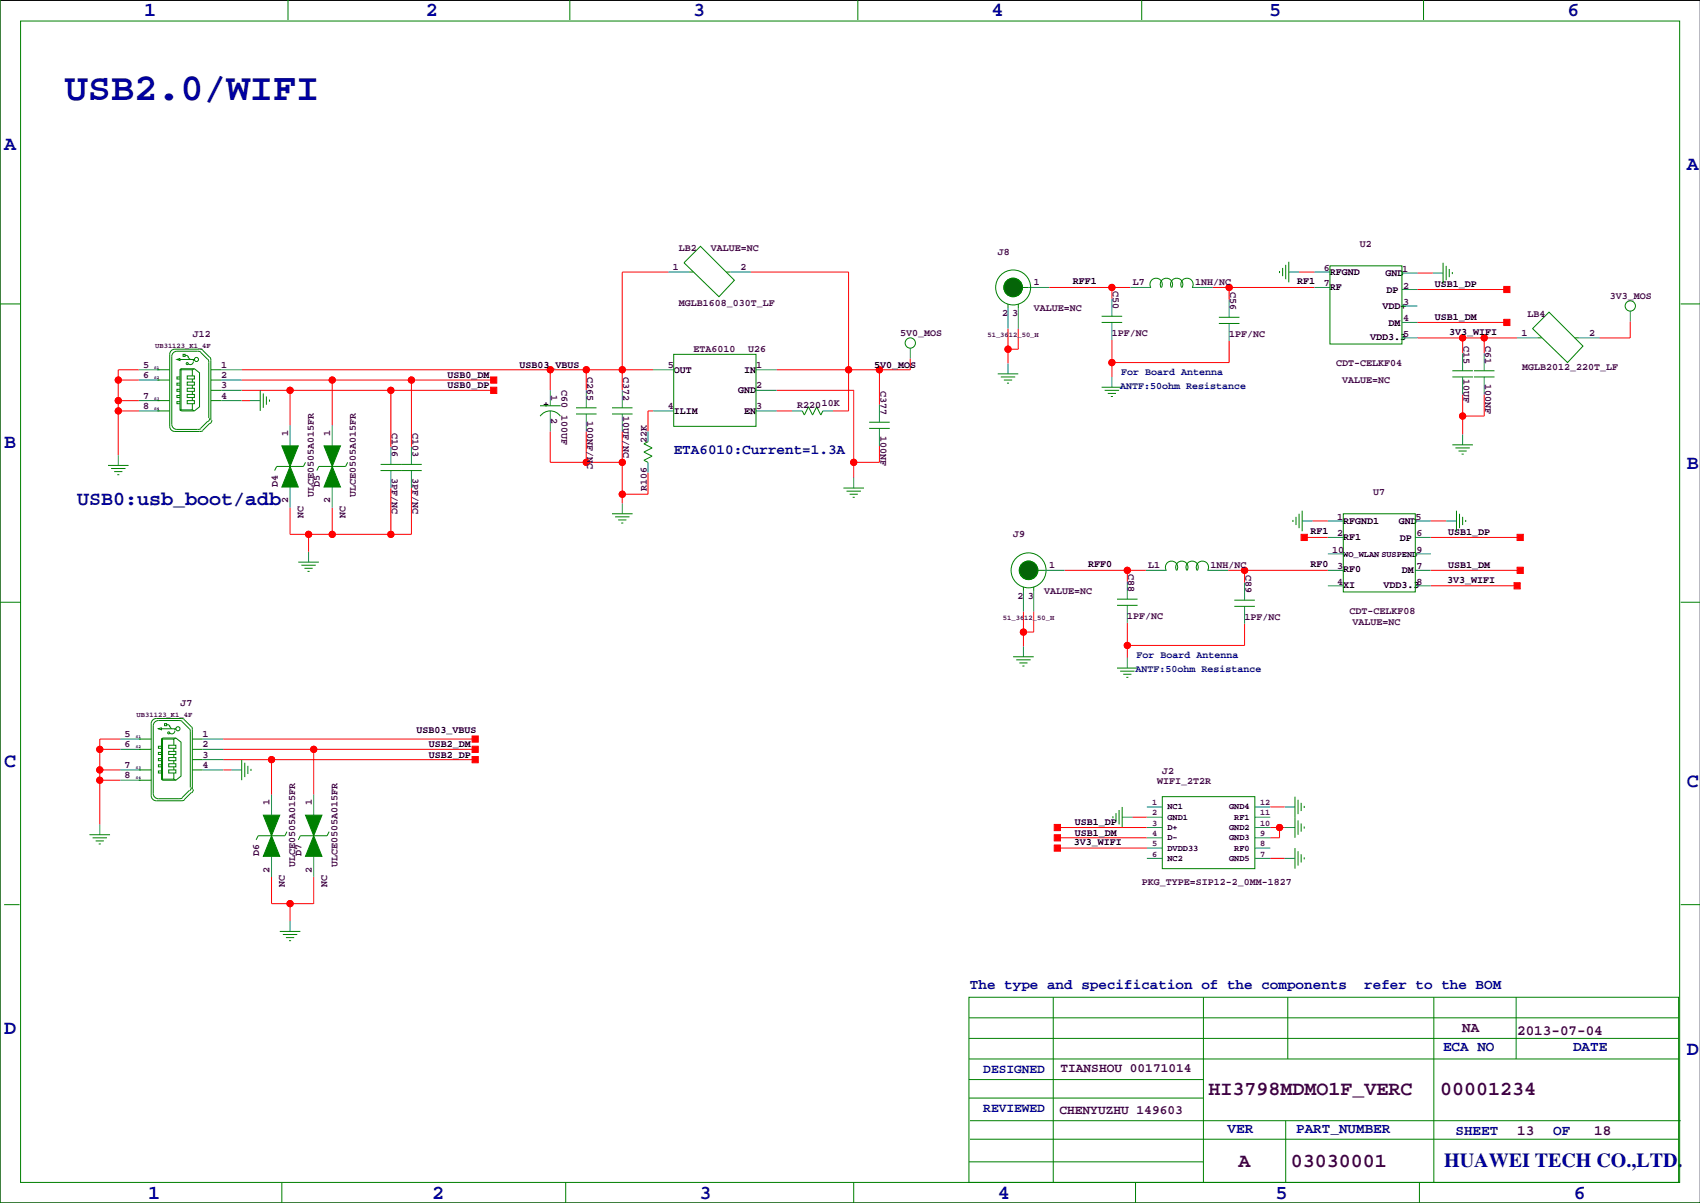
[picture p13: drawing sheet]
<svg xmlns="http://www.w3.org/2000/svg" width="420mm" height="297mm" viewBox="0 0 420 297" stroke-linecap="round" stroke-linejoin="round" font-family="sans-serif">
<defs><g id="words">
<text font-size="9.5" fill="#0000a0" x="16" y="24.6">USB2.0/WIFI</text>
<g font-size="4.9" fill="#0000a0">
<text x="35.6" y="3.9">1</text>
<text x="105.2" y="3.9">2</text>
<text x="171.2" y="3.9">3</text>
<text x="244.9" y="3.9">4</text>
<text x="313.4" y="3.9">5</text>
<text x="387.1" y="3.9">6</text>
<text x="1" y="36.9">A</text>
<text x="416.6" y="42">A</text>
<text x="1" y="110.6">B</text>
<text x="416.6" y="115.7">B</text>
<text x="19" y="124.6">USB0:usb_boot/adb</text>
<text x="1" y="189.3">C</text>
<text x="416.6" y="194.4">C</text>
<text x="1" y="255.4">D</text>
<text x="416.6" y="260.5">D</text>
<text x="356.6" y="288">HUAWEI TECH CO.,LTD.</text>
<text x="36.6" y="296">1</text>
<text x="106.7" y="296">2</text>
<text x="172.7" y="296">3</text>
<text x="246.4" y="296">4</text>
<text x="315" y="296">5</text>
<text x="388.6" y="296">6</text>
</g>
<g font-size="4.9" fill="#400040">
<text x="298.5" y="270.5">HI3798MDMO1F_VERC</text>
<text x="355.6" y="270.5">00001234</text>
<text x="305.9" y="288.3">A</text>
<text x="318.8" y="288.3">03030001</text>
</g>
<g font-size="3.5" fill="#0000a0">
<text x="166.4" y="112.2">ETA6010:Current=1.3A</text>
<text x="239.5" y="244.2">The type and specification of the components</text>
<text x="336.9" y="244.2">refer to the BOM</text>
<text x="356.4" y="259.4">ECA NO</text>
<text x="388.5" y="259.4">DATE</text>
<text x="303.1" y="279.7">VER</text>
<text x="320.1" y="279.7">PART_NUMBER</text>
<text x="359.4" y="280.3">SHEET</text>
<text x="383.5" y="280.3">OF</text>
</g>
<g font-size="3.5" fill="#400040">
<text x="361.1" y="254.9">NA</text>
<text x="374.6" y="255.7">2013-07-04</text>
<text x="374.6" y="280.3">13</text>
<text x="393.7" y="280.3">18</text>
</g>
<g font-size="3.2" fill="#0000a0">
<text x="242.8" y="264.9">DESIGNED</text>
<text x="242.8" y="274.5">REVIEWED</text>
</g>
<g font-size="3.2" fill="#400040">
<text x="261.9" y="264.7">TIANSHOU 00171014</text>
<text x="261.6" y="275.1">CHENYUZHU 149603</text>
</g>
<g font-size="2.5" fill="#400040">
<text x="167.6" y="62.1">LB2</text>
<text x="175.5" y="62.1">VALUE=NC</text>
<text x="246.4" y="62.9">J8</text>
<text x="335.8" y="61.1">U2</text>
<text x="166.2" y="66.7">1</text>
<text x="182.9" y="66.7">2</text>
<text x="255.3" y="70.5">1</text>
<text x="274.8" y="71.9" transform="rotate(90 274.8 71.9)">C50</text>
<text x="279.7" y="70.5">L7</text>
<text x="295.1" y="70.5">1NH/NC</text>
<text x="326.9" y="66.9">6</text>
<text x="326.9" y="70.7">7</text>
<text x="346.2" y="67.2">1</text>
<text x="346.5" y="71.2">2</text>
<text x="167.6" y="75.6">MGLB1608_030T_LF</text>
<text x="255.3" y="76.8">VALUE=NC</text>
<text x="303.8" y="72.1" transform="rotate(90 303.8 72.1)">C56</text>
<text x="346.5" y="75.3">3</text>
<text x="397.5" y="73.8">3V3_MOS</text>
<text x="47.6" y="83.2">J12</text>
<text x="222.2" y="82.9">5V0_MOS</text>
<text x="247.4" y="78.1">2</text>
<text x="250" y="78.1">3</text>
<text x="274.6" y="82.9">1PF/NC</text>
<text x="303.5" y="83.2">1PF/NC</text>
<text x="346.5" y="79.4">4</text>
<text x="346.5" y="83.2">5</text>
<text x="375.7" y="82.9">1</text>
<text x="377.2" y="78.3">LB4</text>
<text x="392.4" y="82.9">2</text>
<text x="171.2" y="87">ETA6010</text>
<text x="184.8" y="87">U26</text>
<text x="361.4" y="85.3" transform="rotate(90 361.4 85.3)">C15</text>
<text x="366.7" y="85.3" transform="rotate(90 366.7 85.3)">C61</text>
<text x="35.3" y="93.3">6</text>
<text x="35.3" y="90.8">5</text>
<text x="54.6" y="90.8">1</text>
<text x="54.6" y="93.3">2</text>
<text x="54.6" y="95.9">3</text>
<text x="145" y="93" transform="rotate(90 145 93)">C265</text>
<text x="153.9" y="93" transform="rotate(90 153.9 93)">C372</text>
<text x="164.9" y="90.8">5</text>
<text x="186.7" y="95.9">2</text>
<text x="186.7" y="90.8">1</text>
<text x="329.9" y="90.3">CDT-CELKF04</text>
<text x="331.5" y="94.6">VALUE=NC</text>
<text x="361.4" y="93.6" transform="rotate(90 361.4 93.6)">10UF</text>
<text x="366.7" y="94.9" transform="rotate(90 366.7 94.9)">100NF</text>
<text x="375.9" y="91.3">MGLB2012_220T_LF</text>
<text x="35.3" y="101">8</text>
<text x="35.3" y="98.4">7</text>
<text x="54.6" y="98.4">4</text>
<text x="136.1" y="97.4" transform="rotate(90 136.1 97.4)">1</text>
<text x="138.7" y="96.4" transform="rotate(90 138.7 96.4)">C60</text>
<text x="164.9" y="101">4</text>
<text x="186.7" y="101">3</text>
<text x="196.8" y="100.7">R22010K</text>
<text x="217.4" y="96.5" transform="rotate(90 217.4 96.5)">C377</text>
<text x="71.1" y="107.6" transform="rotate(-90 71.1 107.6)">1</text>
<text x="81.5" y="107.6" transform="rotate(-90 81.5 107.6)">1</text>
<text x="96.7" y="107" transform="rotate(90 96.7 107)">C106</text>
<text x="101.8" y="107" transform="rotate(90 101.8 107)">C103</text>
<text x="136.1" y="103.2" transform="rotate(90 136.1 103.2)">2</text>
<text x="138.7" y="102.5" transform="rotate(90 138.7 102.5)">100UF</text>
<text x="145" y="104" transform="rotate(90 145 104)">100NF/NC</text>
<text x="153.9" y="102.7" transform="rotate(90 153.9 102.7)">10UF/NC</text>
<text x="217.4" y="107.6" transform="rotate(90 217.4 107.6)">100NF</text>
<text x="159.8" y="109.3" transform="rotate(-90 159.8 109.3)">22K</text>
<text x="96.7" y="118" transform="rotate(90 96.7 118)">3PF/NC</text>
<text x="101.8" y="118" transform="rotate(90 101.8 118)">3PF/NC</text>
<text x="68.6" y="120.3" transform="rotate(-90 68.6 120.3)">D4</text>
<text x="71.1" y="124.3" transform="rotate(-90 71.1 124.3)">2</text>
<text x="77.5" y="122.8" transform="rotate(-90 77.5 122.8)">ULCE0505A015FR</text>
<text x="79" y="120.3" transform="rotate(-90 79 120.3)">D5</text>
<text x="81.5" y="124.3" transform="rotate(-90 81.5 124.3)">2</text>
<text x="87.9" y="122.8" transform="rotate(-90 87.9 122.8)">ULCE0505A015FR</text>
<text x="159.8" y="121.4" transform="rotate(-90 159.8 121.4)">R106</text>
<text x="339.1" y="122.3">U7</text>
<text x="74.9" y="127.9" transform="rotate(-90 74.9 127.9)">NC</text>
<text x="85.3" y="127.9" transform="rotate(-90 85.3 127.9)">NC</text>
<text x="330.2" y="128.4">1</text>
<text x="349.5" y="128.4">5</text>
<text x="250.2" y="132.7">J9</text>
<text x="328.9" y="136.5">10</text>
<text x="330.2" y="132.4">2</text>
<text x="349.8" y="132.4">6</text>
<text x="349.8" y="136.5">9</text>
<text x="259.1" y="140.3">1</text>
<text x="278.6" y="141.7" transform="rotate(90 278.6 141.7)">C88</text>
<text x="283.5" y="140.3">L1</text>
<text x="299" y="140.3">1NH/NC</text>
<text x="307.6" y="142" transform="rotate(90 307.6 142)">C89</text>
<text x="330.2" y="140.6">3</text>
<text x="349.8" y="140.6">7</text>
<text x="251.2" y="147.9">2</text>
<text x="253.8" y="147.9">3</text>
<text x="257.8" y="146.7">VALUE=NC</text>
<text x="330.2" y="144.4">4</text>
<text x="349.8" y="144.4">8</text>
<text x="278.4" y="152.8">1PF/NC</text>
<text x="307.3" y="153">1PF/NC</text>
<text x="333.2" y="151.5">CDT-CELKF08</text>
<text x="334" y="154.3">VALUE=NC</text>
<text x="44.5" y="174.4">J7</text>
<text x="30.8" y="184.5">6</text>
<text x="30.8" y="182">5</text>
<text x="50" y="182">1</text>
<text x="50" y="184.5">2</text>
<text x="30.8" y="189.6">7</text>
<text x="50" y="187.1">3</text>
<text x="50" y="189.6">4</text>
<text x="287" y="191.1">J2</text>
<text x="30.8" y="192.1">8</text>
<text x="285.8" y="193.7">WIFI_2T2R</text>
<text x="66.6" y="198.7" transform="rotate(-90 66.6 198.7)">1</text>
<text x="77" y="198.7" transform="rotate(-90 77 198.7)">1</text>
<text x="64" y="211.4" transform="rotate(-90 64 211.4)">D6</text>
<text x="66.6" y="215.5" transform="rotate(-90 66.6 215.5)">2</text>
<text x="72.9" y="214" transform="rotate(-90 72.9 214)">ULCE0505A015FR</text>
<text x="74.4" y="211.4" transform="rotate(-90 74.4 211.4)">D7</text>
<text x="77" y="215.5" transform="rotate(-90 77 215.5)">2</text>
<text x="83.3" y="214" transform="rotate(-90 83.3 214)">ULCE0505A015FR</text>
<text x="70.4" y="219.1" transform="rotate(-90 70.4 219.1)">NC</text>
<text x="80.8" y="219.1" transform="rotate(-90 80.8 219.1)">NC</text>
<text x="281.9" y="218.6">PKG_TYPE=SIP12-2_0MM-1827</text>
</g>
<g font-size="2.5">
<text x="264.9" y="70.2">RFF1</text>
<text x="320.3" y="70.2">RF1</text>
<text x="328.4" y="67.9">RFGND</text>
<text x="328.4" y="71.5">RF</text>
<text x="342.1" y="68.2">GND</text>
<text x="354.3" y="71">USB1_DP</text>
<text x="341.4" y="76.3">VDD+</text>
<text x="342.4" y="72.3">DP</text>
<text x="338.3" y="83.9">VDD3.3</text>
<text x="342.9" y="80.4">DM</text>
<text x="354.3" y="79.1">USB1_DM</text>
<text x="357.9" y="82.7">3V3_WIFI</text>
<text x="110.5" y="95.9">USB0_DP</text>
<text x="110.5" y="93.3">USB0_DM</text>
<text x="128.3" y="90.8">USB03_VBUS</text>
<text x="166.4" y="92">OUT</text>
<text x="183.7" y="92">IN</text>
<text x="215.9" y="90.8">5V0_MOS</text>
<text x="134.1" y="100.4">+</text>
<text x="182.2" y="97.1">GND</text>
<text x="166.4" y="102.2">ILIM</text>
<text x="183.7" y="102.2">EN</text>
<text x="323.6" y="131.9">RF1</text>
<text x="331.7" y="129.4">RFGND1</text>
<text x="345.4" y="129.4">GND</text>
<text x="331.7" y="133.2">RF1</text>
<text x="345.7" y="133.5">DP</text>
<text x="357.6" y="132.2">USB1_DP</text>
<text x="268.7" y="140.1">RFF0</text>
<text x="323.6" y="140.1">RF0</text>
<text x="331.7" y="141.3">RF0</text>
<text x="346.2" y="141.6">DM</text>
<text x="357.4" y="143.9">3V3_WIFI</text>
<text x="357.6" y="140.3">USB1_DM</text>
<text x="331.7" y="145.1">XI</text>
<text x="341.6" y="145.1">VDD3.3</text>
<text x="102.9" y="181">USB03_VBUS</text>
<text x="105.9" y="184.5">USB2_DM</text>
<text x="105.9" y="187.1">USB2_DP</text>
<text x="265.4" y="203.8">USB1_DP</text>
<text x="265.2" y="208.6">3V3_WIFI</text>
<text x="265.4" y="206.4">USB1_DM</text>
</g>
<g font-size="2.5" fill="#0000a0">
<text x="276.9" y="92.6">For Board Antenna</text>
<text x="276.6" y="96.1">ANTF:50ohm Resistance</text>
<text x="280.4" y="166">ANTF:50ohm Resistance</text>
<text x="280.7" y="162.4">For Board Antenna</text>
</g>
<g font-size="2.1">
<text x="331.7" y="137.6">WO_WLAN SUSPEND</text>
<text x="288.3" y="199.8">NC1</text>
<text x="288.3" y="202.4">GND1</text>
<text x="303.5" y="199.8">GND4</text>
<text x="304.8" y="202.4">RF1</text>
<text x="288.3" y="204.9">D+</text>
<text x="288.3" y="207.5">D-</text>
<text x="303.5" y="204.9">GND2</text>
<text x="303.5" y="207.5">GND3</text>
<text x="288.3" y="210">DVDD33</text>
<text x="288.3" y="212.5">NC2</text>
<text x="303.5" y="212.5">GND5</text>
<text x="304.8" y="210">RF0</text>
</g>
<g font-size="2.1" fill="#400040">
<text x="284.5" y="198.8">1</text>
<text x="284.5" y="201.4">2</text>
<text x="284.5" y="203.9">3</text>
<text x="311.2" y="198.8">12</text>
<text x="311.2" y="203.9">10</text>
<text x="311.2" y="201.4">11</text>
<text x="284.5" y="206.4">4</text>
<text x="284.5" y="209">5</text>
<text x="311.2" y="206.4">9</text>
<text x="311.2" y="209">8</text>
<text x="284.5" y="211.5">6</text>
<text x="311.2" y="211.5">7</text>
</g>
<g font-size="1.8" fill="#400040">
<text x="243.8" y="83.3">51_3612_50_H</text>
<text x="38.3" y="85.9">UB31123_K1_4F</text>
<text x="247.6" y="153.2">51_3612_50_H</text>
<text x="33.7" y="177">UB31123_K1_4F</text>
</g>
<g font-size="1.1">
<text x="38.1" y="91.1">S1</text>
<text x="38.1" y="93.6">S2</text>
<text x="38.1" y="98.7">S3</text>
<text x="38.1" y="101.2">S4</text>
<text x="33.5" y="182.3">S1</text>
<text x="33.5" y="184.8">S2</text>
<text x="33.5" y="189.9">S3</text>
<text x="33.5" y="192.4">S4</text>
</g>
</g></defs>
<path d="M419.9 .1h-419.9v296.9h419.9" fill="none" stroke="#000" stroke-width=".25"/>
<g fill="none" stroke="#f00" stroke-width=".25">
<path d="M165.1 67.2h-11.4v29.2M185.4 67.2h24.1v34.3h-3.8M259.1 71h20M274.6 71v2.8M299.5 71h25.1M303.5 71v3M320.8 67.2h3.8M350 79.6h22.1M350 71.5h22.1M350 67.4h3.8M402.6 79.4v4h-7.6M29.2 93.8h5.1"/>
<path d="M29.2 98.9h5.1M34.3 91.3h-5.1v21.1M59.7 93.8h62.2M59.7 96.4h62.2M59.7 91.3h101.6M59.7 98.9h2M71.6 96.4v8.6M82 93.8v11.2M96.5 96.4v13.9M101.6 93.8v16.5M135.9 91.3v5.1M144.8 91.3v5.1"/>
<path d="M191.8 96.4h19v21.6M217.2 91.3v8.6M224.8 88.5v2.8h-33M248.9 81.1v8.7M251.5 81.1v5.1h-2.6M274.6 83.9v9.2M303.5 84.2v5.3h-28.9M350 83.4h24.6M361.2 83.4v3.8M361.2 97.4v9.9M366.5 83.4v3.8M366.5 97.4v5.3h-5.3"/>
<path d="M29.2 101.5h5.1M135.9 106.5v7.7h17.8M144.8 106.5v7.7M153.7 106.5v17.8M160 116.7v5.3h-6.3M161.3 101.5h-1.3v5M191.8 101.5h3.8M217.2 110.1v4.1h-6.4M76.2 131.9v4.4M82 125.3v6.6M96.5 120.5v11.4M101.6 120.5v11.4h-30v-6.6"/>
<path d="M322.1 132.7h5.8M324.1 128.6h3.8M353.3 128.6h3.8M353.3 132.7h22.1M252.7 151v8.6M255.3 151v5.1h-2.6M262.9 140.8h20.1M278.4 140.8v2.8M278.4 153.8v8.6M303.3 140.8h24.6M307.3 154v5.4h-28.9M307.3 140.8v3.1"/>
<path d="M353.3 140.8h22.1M353.3 144.6h21.3M24.6 185h5.1M24.6 190.1h5.1M24.6 192.6h5.1M29.7 182.5h-5.1v21.1M55.1 187.6h62.2M55.1 185h62.2M55.1 190.1h2M55.1 182.5h62.2M67.1 187.6v8.6M77.5 185v11.2"/>
<path d="M313.7 199.2h3.5M67.1 216.5v6.6h10.4v-6.6M261.1 204.3h22.1M261.1 206.9h22.1M261.1 209.4h22.1M279.7 201.8h3.5M313.7 204.3h3.5M313.7 211.9h3.5M316 204.3v2.6h-2.3M71.6 223.1v4.3"/>
<circle cx="274.6" cy="71" r=".76"/>
<circle cx="303.5" cy="71" r=".76"/>
<circle cx="29.2" cy="98.9" r=".76"/>
<circle cx="29.2" cy="93.8" r=".76"/>
<circle cx="71.6" cy="96.4" r=".76"/>
<circle cx="82" cy="93.8" r=".76"/>
<circle cx="96.5" cy="96.4" r=".76"/>
<circle cx="101.6" cy="93.8" r=".76"/>
<circle cx="135.9" cy="91.3" r=".76"/>
<circle cx="144.8" cy="91.3" r=".76"/>
<circle cx="153.7" cy="91.3" r=".76"/>
<circle cx="209.6" cy="91.3" r=".76"/>
<circle cx="217.2" cy="91.3" r=".76"/>
<circle cx="248.9" cy="86.2" r=".76"/>
<circle cx="274.6" cy="89.5" r=".76"/>
<circle cx="361.2" cy="83.4" r=".76"/>
<circle cx="366.5" cy="83.4" r=".76"/>
<circle cx="29.2" cy="101.5" r=".76"/>
<circle cx="144.8" cy="114.2" r=".76"/>
<circle cx="153.7" cy="114.2" r=".76"/>
<circle cx="210.8" cy="114.2" r=".76"/>
<circle cx="361.2" cy="102.7" r=".76"/>
<circle cx="76.2" cy="131.9" r=".76"/>
<circle cx="82" cy="131.9" r=".76"/>
<circle cx="96.5" cy="131.9" r=".76"/>
<circle cx="153.7" cy="122" r=".76"/>
<circle cx="252.7" cy="156.1" r=".76"/>
<circle cx="278.4" cy="159.4" r=".76"/>
<circle cx="278.4" cy="140.8" r=".76"/>
<circle cx="307.3" cy="140.8" r=".76"/>
<circle cx="24.6" cy="185" r=".76"/>
<circle cx="24.6" cy="190.1" r=".76"/>
<circle cx="24.6" cy="192.6" r=".76"/>
<circle cx="67.1" cy="187.6" r=".76"/>
<circle cx="77.5" cy="185" r=".76"/>
<circle cx="316" cy="204.3" r=".76"/>
<circle cx="71.6" cy="223.1" r=".76"/>
</g>
<g fill="#f00" stroke="#f00" stroke-width=".25">
<path d="M121.2 93.1h1.5v1.5h-1.5z" fill-rule="evenodd"/>
<path d="M121.2 95.6h1.5v1.5h-1.5z" fill-rule="evenodd"/>
<path d="M116.6 186.8h1.5v1.5h-1.5z" fill-rule="evenodd"/>
<path d="M116.6 184.3h1.5v1.5h-1.5z" fill-rule="evenodd"/>
<path d="M321.3 131.9h1.5v1.6h-1.5z" fill-rule="evenodd"/>
<path d="M371.3 78.9h1.6v1.5h-1.6z" fill-rule="evenodd"/>
<path d="M371.3 70.7h1.6v1.5h-1.6z" fill-rule="evenodd"/>
<path d="M374.6 131.9h1.6v1.6h-1.6z" fill-rule="evenodd"/>
<path d="M374.6 140.1h1.6v1.5h-1.6z" fill-rule="evenodd"/>
<path d="M373.9 143.9h1.5v1.5h-1.5z" fill-rule="evenodd"/>
<path d="M260.3 203.6h1.6v1.5h-1.6z" fill-rule="evenodd"/>
<path d="M260.3 206.1h1.6v1.5h-1.6z" fill-rule="evenodd"/>
<path d="M260.3 208.6h1.6v1.6h-1.6z" fill-rule="evenodd"/>
<path d="M116.6 181.7h1.5v1.5h-1.5z" fill-rule="evenodd"/>
<circle cx="82" cy="93.8" r=".76"/>
<circle cx="101.6" cy="93.8" r=".76"/>
<circle cx="71.6" cy="96.4" r=".76"/>
<circle cx="96.5" cy="96.4" r=".76"/>
<circle cx="76.2" cy="131.9" r=".76"/>
<circle cx="82" cy="131.9" r=".76"/>
<circle cx="96.5" cy="131.9" r=".76"/>
<circle cx="67.1" cy="187.6" r=".76"/>
<circle cx="77.5" cy="185" r=".76"/>
<circle cx="24.6" cy="185" r=".76"/>
<circle cx="24.6" cy="190.1" r=".76"/>
<circle cx="24.6" cy="192.6" r=".76"/>
<circle cx="71.6" cy="223.1" r=".76"/>
<circle cx="210.8" cy="114.2" r=".76"/>
<circle cx="135.9" cy="91.3" r=".76"/>
<circle cx="144.8" cy="91.3" r=".76"/>
<circle cx="153.7" cy="91.3" r=".76"/>
<circle cx="153.7" cy="122" r=".76"/>
<circle cx="153.7" cy="114.2" r=".76"/>
<circle cx="144.8" cy="114.2" r=".76"/>
<circle cx="29.2" cy="101.5" r=".76"/>
<circle cx="29.2" cy="98.9" r=".76"/>
<circle cx="29.2" cy="93.8" r=".76"/>
<circle cx="316" cy="204.3" r=".76"/>
<circle cx="278.4" cy="159.4" r=".76"/>
<circle cx="274.6" cy="71" r=".76"/>
<circle cx="248.9" cy="86.2" r=".76"/>
<circle cx="278.4" cy="140.8" r=".76"/>
<circle cx="366.5" cy="83.4" r=".76"/>
<circle cx="361.2" cy="83.4" r=".76"/>
<circle cx="361.2" cy="102.7" r=".76"/>
<circle cx="307.3" cy="140.8" r=".76"/>
<circle cx="303.5" cy="71" r=".76"/>
<circle cx="274.6" cy="89.5" r=".76"/>
<circle cx="252.7" cy="156.1" r=".76"/>
<circle cx="217.2" cy="91.3" r=".76"/>
<circle cx="209.6" cy="91.3" r=".76"/>
</g>
<g fill="none" stroke="#008080" stroke-width=".25">
<path d="M165.1 67.2h5.1M180.3 67.2h5.1M248.9 76.1v5M251.5 76.1v5M254 71h5.1M274.6 73.8v4.3M274.6 79.6v4.3M279.1 71h5.1M294.4 71h5.1M303.5 74v4.3M303.5 79.9v4.3M318.3 67.2h2.5"/>
<path d="M324.6 67.2h3.8M324.6 71h3.8M346.2 67.4h3.8M346.2 79.6h3.8M346.2 71.5h3.8M346.2 75.6h3.8M353.8 67.4h2.6M402.6 76.8v2.6M34.3 98.9h5.1M34.3 91.3h5.1M34.3 93.8h5.1M54.6 98.9h5.1"/>
<path d="M54.6 91.3h5.1M54.6 93.8h5.1M54.6 96.4h5.1M61.7 98.9h2.6M135.9 96.4v3.8M144.8 96.4v4.3M161.3 91.3h5.1M186.7 91.3h5.1M186.7 96.4h5.1M217.2 99.9v4.4M224.8 86v2.5M248.9 89.8v2.5"/>
<path d="M274.6 93.1v2.5M346.2 83.4h3.8M361.2 87.2v4.4M361.2 93.1v4.3M366.5 87.2v4.4M366.5 93.1v4.3M374.6 83.4h5.1M389.9 83.4h5.1M29.2 112.4v2.5M34.3 101.5h5.1M71.6 105v5.1M82 105v5.1"/>
<path d="M96.5 110.3v4.4M96.5 116.2v4.3M135.9 101.5v5M144.8 102.2v4.3M160 106.5v2.6M160 114.2v2.5M161.3 101.5h5.1M186.7 101.5h5.1M195.6 101.5h2.5M203.2 101.5h2.5M210.8 118v2.5M217.2 105.8v4.3"/>
<path d="M361.2 107.3v2.5M71.6 120.3v5M76.2 136.3v2.5M82 120.3v5M153.7 124.3v2.6M321.6 128.6h2.5M327.9 128.6h3.8M327.9 132.7h3.8M327.9 136.8h3.8M349.5 128.6h3.8M349.5 132.7h3.8M349.5 136.8h3.8"/>
<path d="M357.1 128.6h2.6M252.7 159.6v2.6M278.4 143.6v4.3M278.4 149.5v4.3M283 140.8h5M298.2 140.8h5.1M307.3 143.9v4.3M307.3 149.7v4.3M327.9 140.8h3.8M327.9 144.6h3.8M349.5 140.8h3.8M349.5 144.6h3.8"/>
<path d="M278.4 162.4v2.6M57.1 190.1h2.6M283.2 199.2h3.8M309.9 199.2h3.8M317.2 199.2h2.6M24.6 203.6v2.5M277.1 201.8h2.6M283.2 204.3h3.8M283.2 211.9h3.8M283.2 201.8h3.8M283.2 206.9h3.8M283.2 209.4h3.8"/>
<path d="M309.9 204.3h3.8M309.9 211.9h3.8M309.9 201.8h3.8M309.9 206.9h3.8M309.9 209.4h3.8M317.2 204.3h2.6M317.2 211.9h2.6"/>
</g>
<g fill="none" stroke="#008000" stroke-width=".25">
<path d="M168.9 64.9l4.1-4.1 8.4 8.4-3.9 4.1zM170.2 67.2h1M179.3 67.2h1M248.9 75v1.1M250.2 71h.1M251.5 75v1.1M252.5 71h1.5M272 78.1h5.1M272 79.6h5.1M284.2 71a1.52 1.52 0 0 1 1.3-2.3 1.52 1.52 0 0 1 1.3 2.3M286.7 71a1.52 1.52 0 0 1 1.3-2.3 1.52 1.52 0 0 1 1.3 2.3M289.3 71a1.52 1.52 0 0 1 1.3-2.3 1.52 1.52 0 0 1 1.3 2.3"/>
<path d="M291.8 71a1.52 1.52 0 0 1 1.3-2.3 1.52 1.52 0 0 1 1.3 2.3M301 78.3h5.1M301 79.9h5.1M316 66.9v.5M316.7 66.2v2M317.5 65.4v3.5M318.3 64.6v5.1M328.4 65.6h17.8v19.3h-17.8zM356.4 64.9v5.1M357.1 65.6v3.6M357.9 66.4v2M358.6 67.2v.5"/>
<path d="M382.5 77.1l8.4 8.4-3.8 4-8.6-8.4zM38.9 93.8h3M38.9 98.9h3M38.9 91.3h3M43.7 88.8l.7-.3v.5zM44.4 96.1h-.7v.5h.7M44.4 94.6h-.7v.5h.7M44.4 93.1h-.7v.5h.7M44.4 97.6h-.7v.6h.7M44.4 99.2h-.7v.5h.7M44.4 88.8h3.6l-.2 .3M44.7 91l-.3 .3"/>
<path d="M44.7 91v10.5M44.7 91h3.3M45.2 87.5h.5v.5h-.5zM45.7 87.8h.5l.3 .5M46.2 92.8h1.8v.8h-1.8zM46.2 94.3h1.8v.8h-1.8zM46.2 95.9h1.8v.7h-1.8zM46.2 97.4h1.8v.8h-1.8zM46.2 98.9h1.8v.8h-1.8zM46.5 88l.1 .4 .4 .3M47.5 92.8v-1.5h-3.1v9.9h3.1v-1.5M47.5 93.6v.7"/>
<path d="M47.5 95.1v.8M47.5 96.6v.8M47.5 98.2v.7M47.8 89.3a.76 .76 0 0 1-.5 .7 .76 .76 0 0 1-.8-.2M48 91l1.3 1.1v8.3l-1.3 1.1M48 91l-.5 .3M49.5 87l1.8 1.8M49.6 87l-.5-.3h-5.4a1.27 1.27 0 0 0-1.3 1.3v16.8a1.27 1.27 0 0 0 1.3 1.2h5.4l.5-.1M50 86.5l1.8 1.8M50.1 86.4l-.5-.2h-6.4a1.27 1.27 0 0 0-1.3 1.3v17.8a1.27 1.27 0 0 0 1.3 1.2h6.1M51.3 88.7l.3 .5v14M51.8 88.2l.3 .5v15"/>
<path d="M52.1 93.8h2.5M52.1 96.4h2.5M52.1 98.9h2.5M52.1 91.3h2.5M64.3 96.4v5.1M65 97.1v3.6M65.8 97.9v2M66.5 98.7v.5M166.4 87.5h20.3v17.8h-20.3zM246.4 92.3h5.1M247.1 93.1h3.6M247.9 93.8h2"/>
<path d="M248.7 94.6h.5M272 95.6h5.1M272.8 96.4h3.6M273.6 97.1h2M274.3 97.9h.5M358.6 93.1h5.1M358.6 91.6h5.1M364 93.1h5.1M364 91.6h5.1M379.7 83.4h1M388.9 83.4h1M26.7 114.9h5"/>
<path d="M27.4 115.7h3.6M28.2 116.4h2M29 117.2h.5M38.9 101.5h3M44.4 101.2l.3 .3M44.7 101.5h3.3M47.5 101.2l.5 .3M50.1 106.4l-.8 .1M51.3 104l-1.8 1.8M51.8 103.2l-.4 .9M51.8 104.5l-1.8 1.8M52.3 103.7l-.4 .9"/>
<path d="M75.4 114.2l-.5 1h-6.6l-.5 1M85.9 114.2l-.6 1h-6.6l-.5 1M94 114.7h5.1M94 116.2h5.1M133.3 100.2h5.1M133.4 102.8a3 3 0 0 1 5 0M142.2 100.7h5.1M142.2 102.2h5.1M160 109.1l-1 .5 2 1-2 1 2 1-2 1.1 1 .5M198.1 101.5l.5 1 1-2.1 1.1 2.1 1-2.1 1 2.1 .5-1M214.6 104.3h5.1M214.6 105.8h5.1"/>
<path d="M358.6 109.8h5.1M359.4 110.6h3.6M360.2 111.4h2M360.9 112.1h.5M73.7 138.8h5M74.4 139.6h3.6M151.1 126.9h5.1M151.9 127.6h3.5M152.7 128.4h2M153.4 129.1h.5M208.3 120.5h5.1M209 121.3h3.6"/>
<path d="M209.8 122h2M210.6 122.8h.5M319.3 128.4v.5M320 127.6v2.1M320.8 126.9v3.5M321.6 126.1v5.1M331.7 126.9h17.8v19.3h-17.8zM359.7 126.1v5.1M360.4 126.9v3.5M361.2 127.6v2.1M361.9 128.4v.5M75.2 140.3h2"/>
<path d="M75.9 141.1h.6M275.8 147.9h5.1M275.8 149.5h5.1M288 140.9a1.52 1.52 0 0 1 1.3-2.4 1.52 1.52 0 0 1 1.3 2.4M290.5 140.9a1.52 1.52 0 0 1 1.3-2.4 1.52 1.52 0 0 1 1.4 2.4M293.1 140.9a1.52 1.52 0 0 1 1.3-2.4 1.52 1.52 0 0 1 1.3 2.4M295.6 140.9a1.52 1.52 0 0 1 1.3-2.4 1.52 1.52 0 0 1 1.3 2.4M304.8 148.2h5.1M304.8 149.7h5.1M250.2 162.2h5.1M251 162.9h3.5M251.7 163.7h2"/>
<path d="M252.5 164.5h.5M275.8 165h5.1M276.6 165.7h3.6M277.4 166.5h2M278.1 167.2h.5M59.7 187.6v5M60.5 188.3v3.6M61.2 189.1v2M62 189.9v.5M277.1 199.2v5.1M287 196.7h22.9v17.8h-22.9zM319.8 196.7v10.2"/>
<path d="M320.5 197.5v3.5M321.3 198.2v2.1M322.1 199v.5M22.1 206.1h5.1M22.9 206.9h3.5M23.6 207.6h2.1M24.4 208.4h.5M274.8 201.5v.5M275.6 200.8v2M276.4 200v3.6M319.8 209.4v5.1M320.5 202.6v3.5"/>
<path d="M320.5 210.2v3.5M321.3 203.3v2M321.3 210.9v2.1M322.1 204.1v.5M322.1 211.7v.5"/>
<circle cx="402.6" cy="75.6" r="1.27"/>
<circle cx="46.2" cy="89.8" r=".25"/>
<circle cx="48.5" cy="88.8" r=".51"/>
<circle cx="224.8" cy="84.7" r="1.27"/>
</g>
<g fill="#008000" stroke="#008000" stroke-width=".25">
<path d="M71.6 115.2l2.1 5.1h-4.1z" fill-rule="evenodd"/>
<path d="M69.6 110.1h4.1l-2.1 5.1z" fill-rule="evenodd"/>
<path d="M82 115.2l2.1 5.1h-4.1z" fill-rule="evenodd"/>
<path d="M80 110.1h4.1l-2.1 5.1z" fill-rule="evenodd"/>
</g>
<circle cx="250.2" cy="71" r="2.29" fill="#006000" stroke="#008000" stroke-width=".25"/>
<g fill="none" stroke="#008000" stroke-width=".25">
<path d="M252.7 144.9v1M254 140.8h.1M255.3 144.9v1M256.3 140.8h1.5"/>
<circle cx="250.2" cy="71" r="4.3"/>
<circle cx="250.2" cy="71" r="2.29"/>
</g>
<path d="M252.7 145.9v5.1M255.3 145.9v5.1M257.8 140.8h5.1" fill="none" stroke="#008080" stroke-width=".25"/>
<circle cx="254" cy="140.8" r="2.29" fill="#006000" stroke="#008000" stroke-width=".25"/>
<g fill="none" stroke="#008000" stroke-width=".25">
<path d="M0 -.1v297.1h419.9M71.1 0v4.9M140.7 0v4.9M211.8 0v4.9M281.9 0v4.9M351.5 0v4.9M5.1 5.2h409.7v286.8h-409.7zM0 75h5.1M415 75h4.9M99.1 114.7h5M99.1 116.2h5M151.1 100.7h5.1"/>
<path d="M151.1 102.2h5.1M0 148.7h5.1M415 148.7h4.9M39.1 179.9l.8-.2v.5zM39.9 179.9h3.5l-.2 .4M40.6 178.7h.5v.5h-.5zM41.2 179h.5l.2 .4M41.9 179.2l.2 .4 .3 .3M45 178.2l1.7 1.7M45 178.1l-.5-.2h-5.4a1.27 1.27 0 0 0-1.3 1.3v16.7a1.27 1.27 0 0 0 1.3 1.3h5.1M45.5 177.7l1.7 1.7M45.5 177.6l-.5-.2h-6.4a1.27 1.27 0 0 0-1.3 1.3v17.8a1.27 1.27 0 0 0 1.3 1.2h6.1"/>
<path d="M46.8 179.9l.2 .5v14M47.3 179.4l.2 .5v15M34.3 190.1h3M34.3 185h3M34.3 182.5h3M34.3 192.6h3M39.9 187.3h-.8v.5h.8M39.9 185.8h-.8v.5h.8M39.9 184.3h-.8v.5h.8M39.9 188.8h-.8v.5h.8M39.9 190.4h-.8v.5h.8M39.9 192.4l.2 .2"/>
<path d="M40.1 182.2l-.2 .3M40.1 192.6h3.3M40.1 182.2v10.4M40.1 182.2h3.3M41.7 184h1.7v.8h-1.7zM41.7 185.5h1.7v.8h-1.7zM41.7 187.1h1.7v.7h-1.7zM41.7 188.6h1.7v.7h-1.7zM41.7 190.1h1.7v.8h-1.7zM42.9 184v-1.5h-3v9.9h3v-1.5M42.9 192.4l.5 .2M42.9 184.8v.7"/>
<path d="M42.9 186.3v.8M42.9 187.8v.8M42.9 189.3v.8M43.2 180.5a.76 .76 0 0 1-.5 .7 .76 .76 0 0 1-.8-.2M43.4 182.2l1.3 1v8.4l-1.3 1M43.4 182.2l-.5 .3M45 197l-.8 .2M45.5 197.6l-.8 .1M46.7 195.2l-1.7 1.8M47.2 194.4l-.4 .9M47.2 195.7l-1.7 1.8M47.5 190.1h2.5"/>
<path d="M47.5 187.6h2.5M47.5 185h2.5M47.5 182.5h2.5M47.8 194.9l-.5 .9M70.9 205.3l-.5 1.1h-6.6l-.6 1M81.3 205.3l-.5 1.1h-6.6l-.5 1M1 223.4h3.8M69.1 230h5.1M69.8 230.7h3.6M70.6 231.5h2M71.4 232.3h.5M415 223.4h4.9"/>
<path d="M239.3 246.2h175.2v45.8h-175.2zM239.3 251.3h175.2M239.3 256.4h175.2M260.1 246.2v45.8M297.2 246.2v45.8M318 246.2v15.3M354.1 246.2v45.8M374.4 246.2v15.3M239.3 266.6h57.9M239.3 261.5h175.2M239.3 271.1h57.9M239.5 276.7h175.5"/>
<path d="M317.5 276.7v15.3M69.6 292v5M139.7 292v5M210.8 292v5M239.3 286.9h57.9M239.5 281.3h175M280.4 292v5M350.5 292v5M383.5 287.4h.1"/>
<circle cx="254" cy="140.8" r="4.3"/>
<circle cx="254" cy="140.8" r="2.29"/>
<circle cx="43.9" cy="179.9" r=".51"/>
<circle cx="41.7" cy="181" r=".25"/>
</g>
<g fill="none" stroke="#008080" stroke-width=".25">
<path d="M153.7 96.4v4.3M101.6 110.3v4.4M101.6 116.2v4.3M153.7 102.2v4.3M29.7 182.5h5.1M29.7 185h5.1M29.7 190.1h5.1M29.7 192.6h5.1M50 182.5h5.1M50 185h5.1M50 190.1h5.1M50 187.6h5.1"/>
<path d="M67.1 196.2v5.1M77.5 196.2v5.1M67.1 211.4v5.1M77.5 211.4v5.1M71.6 227.4v2.6"/>
</g>
<g fill="#008000" stroke="#008000" stroke-width=".25">
<path d="M67.1 206.4l2 5h-4.1z" fill-rule="evenodd"/>
<path d="M65 201.3h4.1l-2 5.1z" fill-rule="evenodd"/>
<path d="M77.5 206.4l2 5h-4.1z" fill-rule="evenodd"/>
<path d="M75.4 201.3h4.1l-2 5.1z" fill-rule="evenodd"/>
</g>
<use href="#words"/>
</svg>
